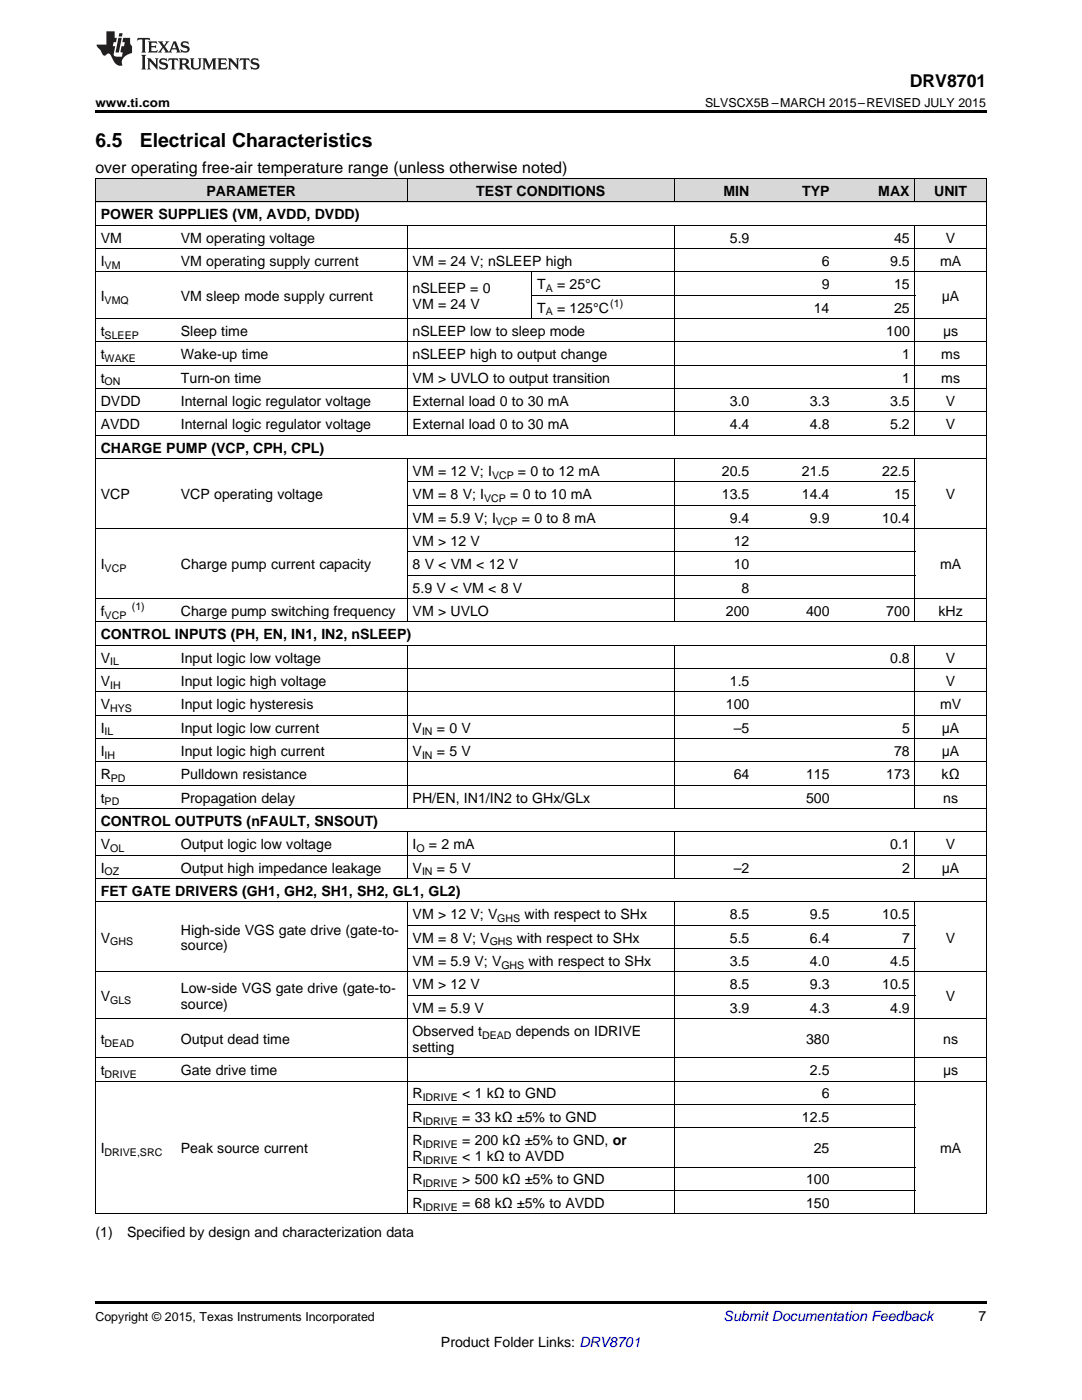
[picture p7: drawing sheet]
<svg xmlns="http://www.w3.org/2000/svg" width="216mm" height="279mm" viewBox="0 0 216 279" stroke-linecap="round" stroke-linejoin="round" font-family="sans-serif">
<defs><g id="words">
<g font-size="3.9">
<text x="19" y="29.3">6.5</text>
<text x="27.9" y="29.3">Electrical Characteristics</text>
</g>
<text font-size="3.5" x="181.5" y="17.3">DRV8701</text>
<text font-size="3.2" x="19" y="34.4">over operating free-air temperature range (unless otherwise noted)</text>
<g font-size="2.8">
<text x="41.2" y="39.1">PARAMETER</text>
<text x="95" y="39.1">TEST CONDITIONS</text>
<text x="144.4" y="39.1">MIN</text>
<text x="160.1" y="39.1">TYP</text>
<text x="175.3" y="39.1">MAX</text>
<text x="186.4" y="39.1">UNIT</text>
<text x="20.1" y="43.7">POWER SUPPLIES (VM, AVDD, DVDD)</text>
<text x="20.1" y="48.4">VM</text>
<text x="20.1" y="53.1">I</text>
<text x="36.1" y="48.4">VM operating voltage</text>
<text x="36.1" y="53.1">VM operating supply current</text>
<text x="82.3" y="53.1">VM = 24 V; nSLEEP high</text>
<text x="145.6" y="48.4">5.9</text>
<text x="164" y="53.1">6</text>
<text x="177.6" y="53.1">9.5</text>
<text x="178.4" y="48.4">45</text>
<text x="187.6" y="53.1">mA</text>
<text x="188.7" y="48.4">V</text>
<text x="82.3" y="58.5">nSLEEP = 0</text>
<text x="107.2" y="57.7">T</text>
<text x="111.2" y="57.7">= 25°C</text>
<text x="164" y="57.7">9</text>
<text x="178.4" y="57.7">15</text>
<text x="20.1" y="60">I</text>
<text x="36.1" y="60">VM sleep mode supply current</text>
<text x="82.3" y="61.6">VM = 24 V</text>
<text x="107.2" y="62.4">T</text>
<text x="111.2" y="62.4">= 125°C</text>
<text x="162.4" y="62.4">14</text>
<text x="178.4" y="62.4">25</text>
<text x="187.9" y="60">μA</text>
<text x="20.1" y="67">t</text>
<text x="20.1" y="71.7">t</text>
<text x="36.1" y="67">Sleep time</text>
<text x="36.1" y="71.7">Wake-up time</text>
<text x="82.3" y="67">nSLEEP low to sleep mode</text>
<text x="82.3" y="71.7">nSLEEP high to output change</text>
<text x="176.8" y="67">100</text>
<text x="180" y="71.7">1</text>
<text x="187.8" y="71.7">ms</text>
<text x="188.2" y="67">μs</text>
<text x="20.1" y="76.3">t</text>
<text x="36.1" y="76.3">Turn-on time</text>
<text x="82.3" y="76.3">VM &gt; UVLO to output transition</text>
<text x="180" y="76.3">1</text>
<text x="187.8" y="76.3">ms</text>
<text x="20.1" y="81">DVDD</text>
<text x="36.1" y="81">Internal logic regulator voltage</text>
<text x="82.3" y="81">External load 0 to 30 mA</text>
<text x="145.6" y="81">3.0</text>
<text x="161.6" y="81">3.3</text>
<text x="177.6" y="81">3.5</text>
<text x="188.7" y="81">V</text>
<text x="20.1" y="85.7">AVDD</text>
<text x="36.1" y="85.7">Internal logic regulator voltage</text>
<text x="82.3" y="85.7">External load 0 to 30 mA</text>
<text x="145.6" y="85.7">4.4</text>
<text x="161.6" y="85.7">4.8</text>
<text x="177.6" y="85.7">5.2</text>
<text x="188.7" y="85.7">V</text>
<text x="20.1" y="90.3">CHARGE PUMP (VCP, CPH, CPL)</text>
<text x="82.3" y="95">VM = 12 V; I</text>
<text x="103.4" y="95">= 0 to 12 mA</text>
<text x="144" y="95">20.5</text>
<text x="160" y="95">21.5</text>
<text x="176" y="95">22.5</text>
<text x="20.1" y="99.6">VCP</text>
<text x="36.1" y="99.6">VCP operating voltage</text>
<text x="82.3" y="99.6">VM = 8 V; I</text>
<text x="101.8" y="99.6">= 0 to 10 mA</text>
<text x="144" y="99.6">13.5</text>
<text x="160" y="99.6">14.4</text>
<text x="178.4" y="99.6">15</text>
<text x="188.7" y="99.6">V</text>
<text x="82.3" y="104.3">VM = 5.9 V; I</text>
<text x="104.1" y="104.3">= 0 to 8 mA</text>
<text x="145.6" y="104.3">9.4</text>
<text x="161.6" y="104.3">9.9</text>
<text x="176" y="104.3">10.4</text>
<text x="20.1" y="113.6">I</text>
<text x="36.1" y="113.6">Charge pump current capacity</text>
<text x="82.3" y="108.9">VM &gt; 12 V</text>
<text x="82.3" y="113.6">8 V &lt; VM &lt; 12 V</text>
<text x="146.4" y="108.9">12</text>
<text x="146.4" y="113.6">10</text>
<text x="187.6" y="113.6">mA</text>
<text x="82.3" y="118.3">5.9 V &lt; VM &lt; 8 V</text>
<text x="148" y="118.3">8</text>
<text x="20.1" y="122.9">f</text>
<text x="36.1" y="122.9">Charge pump switching frequency</text>
<text x="82.3" y="122.9">VM &gt; UVLO</text>
<text x="144.9" y="122.9">200</text>
<text x="160.8" y="122.9">400</text>
<text x="176.8" y="122.9">700</text>
<text x="187.3" y="122.9">kHz</text>
<text x="20.1" y="127.6">CONTROL INPUTS (PH, EN, IN1, IN2, nSLEEP)</text>
<text x="20.1" y="132.2">V</text>
<text x="20.1" y="136.9">V</text>
<text x="36.1" y="132.2">Input logic low voltage</text>
<text x="36.1" y="136.9">Input logic high voltage</text>
<text x="145.6" y="136.9">1.5</text>
<text x="177.6" y="132.2">0.8</text>
<text x="188.7" y="132.2">V</text>
<text x="188.7" y="136.9">V</text>
<text x="20.1" y="141.5">V</text>
<text x="36.1" y="141.5">Input logic hysteresis</text>
<text x="144.9" y="141.5">100</text>
<text x="187.6" y="141.5">mV</text>
<text x="20.1" y="146.2">I</text>
<text x="36.1" y="146.2">Input logic low current</text>
<text x="82.3" y="146.2">V</text>
<text x="87.2" y="146.2">= 0 V</text>
<text x="146.4" y="146.2">–5</text>
<text x="180" y="146.2">5</text>
<text x="187.9" y="146.2">μA</text>
<text x="20.1" y="150.8">I</text>
<text x="20.1" y="155.5">R</text>
<text x="36.1" y="150.8">Input logic high current</text>
<text x="36.1" y="155.5">Pulldown resistance</text>
<text x="82.3" y="150.8">V</text>
<text x="87.2" y="150.8">= 5 V</text>
<text x="146.4" y="155.5">64</text>
<text x="160.8" y="155.5">115</text>
<text x="176.8" y="155.5">173</text>
<text x="178.4" y="150.8">78</text>
<text x="187.9" y="155.5">kΩ</text>
<text x="187.9" y="150.8">μA</text>
<text x="20.1" y="160.2">t</text>
<text x="36.1" y="160.2">Propagation delay</text>
<text x="82.3" y="160.2">PH/EN, IN1/IN2 to GHx/GLx</text>
<text x="160.8" y="160.2">500</text>
<text x="188.2" y="160.2">ns</text>
<text x="20.1" y="164.8">CONTROL OUTPUTS (nFAULT, SNSOUT)</text>
<text x="20.1" y="169.5">V</text>
<text x="36.1" y="169.5">Output logic low voltage</text>
<text x="82.3" y="169.5">I</text>
<text x="85.6" y="169.5">= 2 mA</text>
<text x="177.6" y="169.5">0.1</text>
<text x="188.7" y="169.5">V</text>
<text x="20.1" y="174.1">I</text>
<text x="20.1" y="178.8">FET GATE DRIVERS (GH1, GH2, SH1, SH2, GL1, GL2)</text>
<text x="36.1" y="174.1">Output high impedance leakage</text>
<text x="82.3" y="174.1">V</text>
<text x="87.2" y="174.1">= 5 V</text>
<text x="146.4" y="174.1">–2</text>
<text x="180" y="174.1">2</text>
<text x="187.9" y="174.1">μA</text>
<text x="82.3" y="183.4">VM &gt; 12 V; V</text>
<text x="104.7" y="183.4">with respect to SHx</text>
<text x="145.6" y="183.4">8.5</text>
<text x="161.6" y="183.4">9.5</text>
<text x="176" y="183.4">10.5</text>
<text x="20.1" y="188.1">V</text>
<text x="36.1" y="186.5">High-side VGS gate drive (gate-to-</text>
<text x="36.1" y="189.7">source)</text>
<text x="82.3" y="188.1">VM = 8 V; V</text>
<text x="103.1" y="188.1">with respect to SHx</text>
<text x="145.6" y="188.1">5.5</text>
<text x="161.6" y="188.1">6.4</text>
<text x="180" y="188.1">7</text>
<text x="188.7" y="188.1">V</text>
<text x="82.3" y="192.8">VM = 5.9 V; V</text>
<text x="82.3" y="197.4">VM &gt; 12 V</text>
<text x="105.5" y="192.8">with respect to SHx</text>
<text x="145.6" y="192.8">3.5</text>
<text x="145.6" y="197.4">8.5</text>
<text x="161.6" y="192.8">4.0</text>
<text x="161.6" y="197.4">9.3</text>
<text x="176" y="197.4">10.5</text>
<text x="177.6" y="192.8">4.5</text>
<text x="20.1" y="199.7">V</text>
<text x="36.1" y="198.2">Low-side VGS gate drive (gate-to-</text>
<text x="36.1" y="201.3">source)</text>
<text x="82.3" y="202.1">VM = 5.9 V</text>
<text x="145.6" y="202.1">3.9</text>
<text x="161.6" y="202.1">4.3</text>
<text x="177.6" y="202.1">4.9</text>
<text x="188.7" y="199.7">V</text>
<text x="20.1" y="208.3">t</text>
<text x="36.1" y="208.3">Output dead time</text>
<text x="82.3" y="206.7">Observed t</text>
<text x="82.3" y="209.9">setting</text>
<text x="102.9" y="206.7">depends on IDRIVE</text>
<text x="160.8" y="208.3">380</text>
<text x="188.2" y="208.3">ns</text>
<text x="20.1" y="214.6">t</text>
<text x="36.1" y="214.6">Gate drive time</text>
<text x="161.6" y="214.6">2.5</text>
<text x="188.2" y="214.6">μs</text>
<text x="82.3" y="219.2">R</text>
<text x="92.3" y="219.2">&lt; 1 kΩ to GND</text>
<text x="164" y="219.2">6</text>
<text x="82.3" y="223.9">R</text>
<text x="92.3" y="223.9">= 33 kΩ ±5% to GND</text>
<text x="160" y="223.9">12.5</text>
<text x="20.1" y="230.1">I</text>
<text x="36.1" y="230.1">Peak source current</text>
<text x="82.3" y="228.5">R</text>
<text x="82.3" y="231.7">R</text>
<text x="92.3" y="228.5">= 200 kΩ ±5% to GND, or</text>
<text x="92.3" y="231.7">&lt; 1 kΩ to AVDD</text>
<text x="162.4" y="230.1">25</text>
<text x="187.6" y="230.1">mA</text>
<text x="82.3" y="236.4">R</text>
<text x="92.3" y="236.4">&gt; 500 kΩ ±5% to GND</text>
<text x="160.8" y="236.4">100</text>
<text x="82.3" y="241">R</text>
<text x="92.3" y="241">= 68 kΩ ±5% to AVDD</text>
<text x="160.8" y="241">150</text>
<text x="19" y="246.9">(1)</text>
<text x="25.4" y="246.9">Specified by design and characterization data</text>
<text x="195.3" y="263.6">7</text>
<text x="88" y="268.9">Product Folder Links: DRV8701</text>
</g>
<text font-size="2.8" fill="#0000c8" x="144.4" y="263.6">Submit Documentation Feedback</text>
<g font-size="2.5">
<text x="19" y="21.4">www.ti.com</text>
<text x="140.7" y="21.4">SLVSCX5B –MARCH 2015–REVISED JULY 2015</text>
<text x="19" y="263.6">Copyright © 2015, Texas Instruments Incorporated</text>
</g>
<g font-size="2.1">
<text x="20.9" y="53.6">VM</text>
<text x="108.9" y="58.3">A</text>
<text x="20.9" y="60.6">VMQ</text>
<text x="108.9" y="62.9">A</text>
<text x="121.8" y="61.2">(1)</text>
<text x="20.9" y="67.6">SLEEP</text>
<text x="20.9" y="72.2">WAKE</text>
<text x="20.9" y="76.9">ON</text>
<text x="98.2" y="95.5">VCP</text>
<text x="96.6" y="100.2">VCP</text>
<text x="99" y="104.8">VCP</text>
<text x="20.9" y="114.2">VCP</text>
<text x="20.9" y="123.5">VCP</text>
<text x="26.3" y="121.8">(1)</text>
<text x="22" y="132.8">IL</text>
<text x="22" y="137.4">IH</text>
<text x="22" y="142.1">HYS</text>
<text x="20.9" y="146.8">IL</text>
<text x="84.2" y="146.8">IN</text>
<text x="20.9" y="151.4">IH</text>
<text x="84.2" y="151.4">IN</text>
<text x="20.9" y="160.7">PD</text>
<text x="22.1" y="156.1">PD</text>
<text x="22" y="170">OL</text>
<text x="83.1" y="170">O</text>
<text x="20.9" y="174.7">OZ</text>
<text x="84.2" y="174.7">IN</text>
<text x="99.2" y="184">GHS</text>
<text x="22" y="188.7">GHS</text>
<text x="97.7" y="188.7">GHS</text>
<text x="100" y="193.3">GHS</text>
<text x="22" y="200.3">GLS</text>
<text x="20.9" y="208.9">DEAD</text>
<text x="96.2" y="207.3">DEAD</text>
<text x="20.9" y="215.1">DRIVE</text>
<text x="84.3" y="219.8">IDRIVE</text>
<text x="84.3" y="224.4">IDRIVE</text>
<text x="20.9" y="230.7">DRIVE,SRC</text>
<text x="84.3" y="229.1">IDRIVE</text>
<text x="84.3" y="232.3">IDRIVE</text>
<text x="84.3" y="236.9">IDRIVE</text>
<text x="84.3" y="241.6">IDRIVE</text>
</g>
</g></defs>
<g fill="#d8d8d8">
<path d="M19 35.7h16v4.7h-16z"/>
<path d="M35 35.7h46.3v4.7h-46.3z"/>
<path d="M81.3 35.7h24.9v4.7h-24.9z"/>
<path d="M106.2 35.7h28.4v4.7h-28.4z"/>
<path d="M134.6 35.7h16v4.7h-16z"/>
<path d="M150.6 35.7h16v4.7h-16z"/>
<path d="M166.6 35.7h16v4.7h-16z"/>
<path d="M182.6 35.7h14.2v4.7h-14.2z"/>
</g>
<path d="M19 22h177.8v.5h-177.8zM19 259.7h177.8v.5h-177.8z" fill="#000"/>
<g fill="none" stroke="#000" stroke-width=".2">
<path d="M19 35.6l177.8 .1v206.6M19.1 35.7v206.6M81.2 35.7v4.7M134.6 35.7v4.7M182.5 35.7v4.7M19 54.3h177.8M19 49.6h177.8M19 45h177.8M19 40.3h177.8M81.2 45v41.9M106.1 54.3v9.3M106.2 58.9h76.4"/>
<path d="M134.6 45v41.9M182.5 45v41.9M19 77.6h177.8M19 72.9h177.8M19 68.2h177.8M19 63.6h177.8M19 91.5h177.8M19 86.9h177.8M19 82.2h177.8M81.2 91.5v32.7M81.3 96.2h101.3M134.6 91.5v32.7"/>
<path d="M182.5 91.5v32.7M19 119.5h177.8M19 105.5h177.8M81.3 114.8h101.3M81.3 110.2h101.3M81.3 100.8h101.3M19 138.1h177.8M19 133.4h177.8M19 128.8h177.8M19 124.1h177.8M81.2 128.8v32.6M134.6 128.8v32.6"/>
<path d="M182.5 128.8v32.6M19 156.7h177.8M19 152.1h177.8M19 147.4h177.8M19 142.8h177.8M19 175.3h177.8M19 170.7h177.8M19 166h177.8M19 161.4h177.8M81.2 166.1v9.3M134.6 166.1v9.3M182.5 166.1v9.3"/>
<path d="M19 194h177.8M19 180h177.8M81.2 180v62.3M81.3 198.6h101.3M81.3 189.3h101.3M81.3 184.7h101.3M134.6 180v62.3M182.5 180v62.3M19 215.8h177.8M19 211.1h177.8M19 203.3h177.8M81.3 237.6h101.3"/>
<path d="M81.3 232.9h101.3M81.3 225.1h101.3M81.3 220.4h101.3M19 242.2h177.8"/>
</g>
<g fill="#231f20">
<path d="M27.5 7.6l-.1 .5 .4-.2h.6v.1v2.1l-.2 .4h1l-.3-.4v-2.1l.1-.1h.5l.5 .2-.2-.5zM29.5 8.3l.2 .3v1.5l-.2 .4h1.8l.2-.6a1.04 1.04 0 0 1-1.3 .2v-.7h.6l.3 .2v-.6l-.3 .2h-.6v-.6l.8-.1 .4 .3-.2-.5zM31.5 8.3l.9 1.1-.9 1.1h.8l-.2-.2 .5-.7 .4 .7-.2 .2h1.5l-.1-.2 .1-.4h.9l.1 .4-.2 .2h1l-.3-.3-.7-1.9h-.5l-.9 2-.8-1 .9-1h-.8l.1 .3-.3 .5-.4-.6 .2-.2zM34.7 8.6l.4 1h-.7zM36.3 8.4a.63 .63 0 0 0-.2 .7 .63 .63 0 0 0 .6 .4l.6 .2 .1 .2a.75 .75 0 0 1-.7 .4 .75 .75 0 0 1-.6-.5l.1 .7 .1-.1a1.11 1.11 0 0 0 1.5-.6 1.13 1.13 0 0 0-1.2-.8l-.1-.4a1.04 1.04 0 0 1 1.2 .2l-.2-.5-.1 .1-.5-.2zM28.2 10.9l.2 .4v2.2l-.2 .4h1l-.3-.4v-2.2l.3-.4zM29.3 11.6l.3 .4v1.5l-.3 .4h.8l-.2-.4v-1.3l1.5 1.7v-1.9l.2-.4h-.7l.2 .4v.9l-1.1-1.3zM32 11.8a.62 .62 0 0 0-.2 .7 .62 .62 0 0 0 .6 .4l.6 .1 .1 .3a.76 .76 0 0 1-.7 .3 .76 .76 0 0 1-.6-.4l.1 .7 .1-.1a1.11 1.11 0 0 0 1.5-.6 1.13 1.13 0 0 0-1.2-.8l-.1-.4a1.04 1.04 0 0 1 1.2 .2l-.2-.6-.1 .1-.5-.1zM33.7 11.6l-.2 .6a.61 .61 0 0 1 .8-.3v1.6l-.2 .4h.9l-.2-.4v-1.6a.63 .63 0 0 1 .8 .3l-.2-.6zM35.6 11.6l.3 .4v1.5l-.3 .4h1l-.2-.2v-.8l.5 .2a.76 .76 0 0 0 1.2 .7l-1-1a.58 .58 0 0 0 .6-.5 .58 .58 0 0 0-.5-.6zM36.4 11.9h.1a.45 .45 0 0 1 .5 .1 .45 .45 0 0 1 .1 .5l-.7 .2zM37.9 11.6l.2 .2a2.17 2.17 0 0 0 .3 1.9 .99 .99 0 0 0 1.6-.6v-1.1l.2-.4h-.7l.2 .2a1.92 1.92 0 0 1-.2 1.8 .6 .6 0 0 1-.9-.5v-1.1l.2-.4zM40.4 11.6l.2 .4v1.5l-.2 .4h.7l-.2-.4v-1.4l.8 1.8 .8-1.8v1.4l-.2 .4h.9l-.2-.4v-1.5l.2-.4h-.8l-.6 1.5-.6-1.5zM43.4 11.6l.2 .4v1.5l-.2 .4h1.8l.2-.6a1.04 1.04 0 0 1-1.3 .1v-.6h.5l.4 .2v-.6l-.4 .2h-.5v-.7h.8l.3 .3-.1-.6zM45.5 11.6l.2 .4v1.5l-.2 .4h.7l-.2-.4v-1.3l1.5 1.7v-1.9l.2-.4h-.7l.2 .4v.9l-1.1-1.3zM47.9 11.6l-.1 .6a.61 .61 0 0 1 .8-.3v1.6l-.3 .4h1l-.3-.4 .1-1.6a.63 .63 0 0 1 .7 .3l-.1-.6zM50.2 11.8a.62 .62 0 0 0-.2 .7 .62 .62 0 0 0 .6 .4l.6 .1 .2 .3a.76 .76 0 0 1-.8 .3 .76 .76 0 0 1-.6-.4l.1 .7 .2-.1a1.11 1.11 0 0 0 1.5-.6 1.13 1.13 0 0 0-1.3-.8l-.1-.4a1.04 1.04 0 0 1 1.2 .2l-.1-.6-.2 .1-.5-.1z"/>
<path d="M21.2 6.3v2.6h-1.9l.1 .4 .7 .9a.91 .91 0 0 0 1 .8 .56 .56 0 0 1 .5-.3 .56 .56 0 0 1 .5 .3l.4 .8a1.53 1.53 0 0 0 1.9 1.2 1.54 1.54 0 0 1 1-2.1l.9-.3v-1.4a1.52 1.52 0 0 1-.3-1.6h-1.4l-.2 .8h.5l-.2 .8h-.4l-.2 1v.2l.4 .1-.2 .8a1.93 1.93 0 0 1-1.6-.3l.3-1.8h-.5l.2-.8h.4l.2-.8h-.4v-1.3zM23.6 7.6l-.6 2.9h.7l.6-2.9zM23.8 6.6l-.1 .7h.6l.2-.7z"/>
</g>
<use href="#words"/>
</svg>
